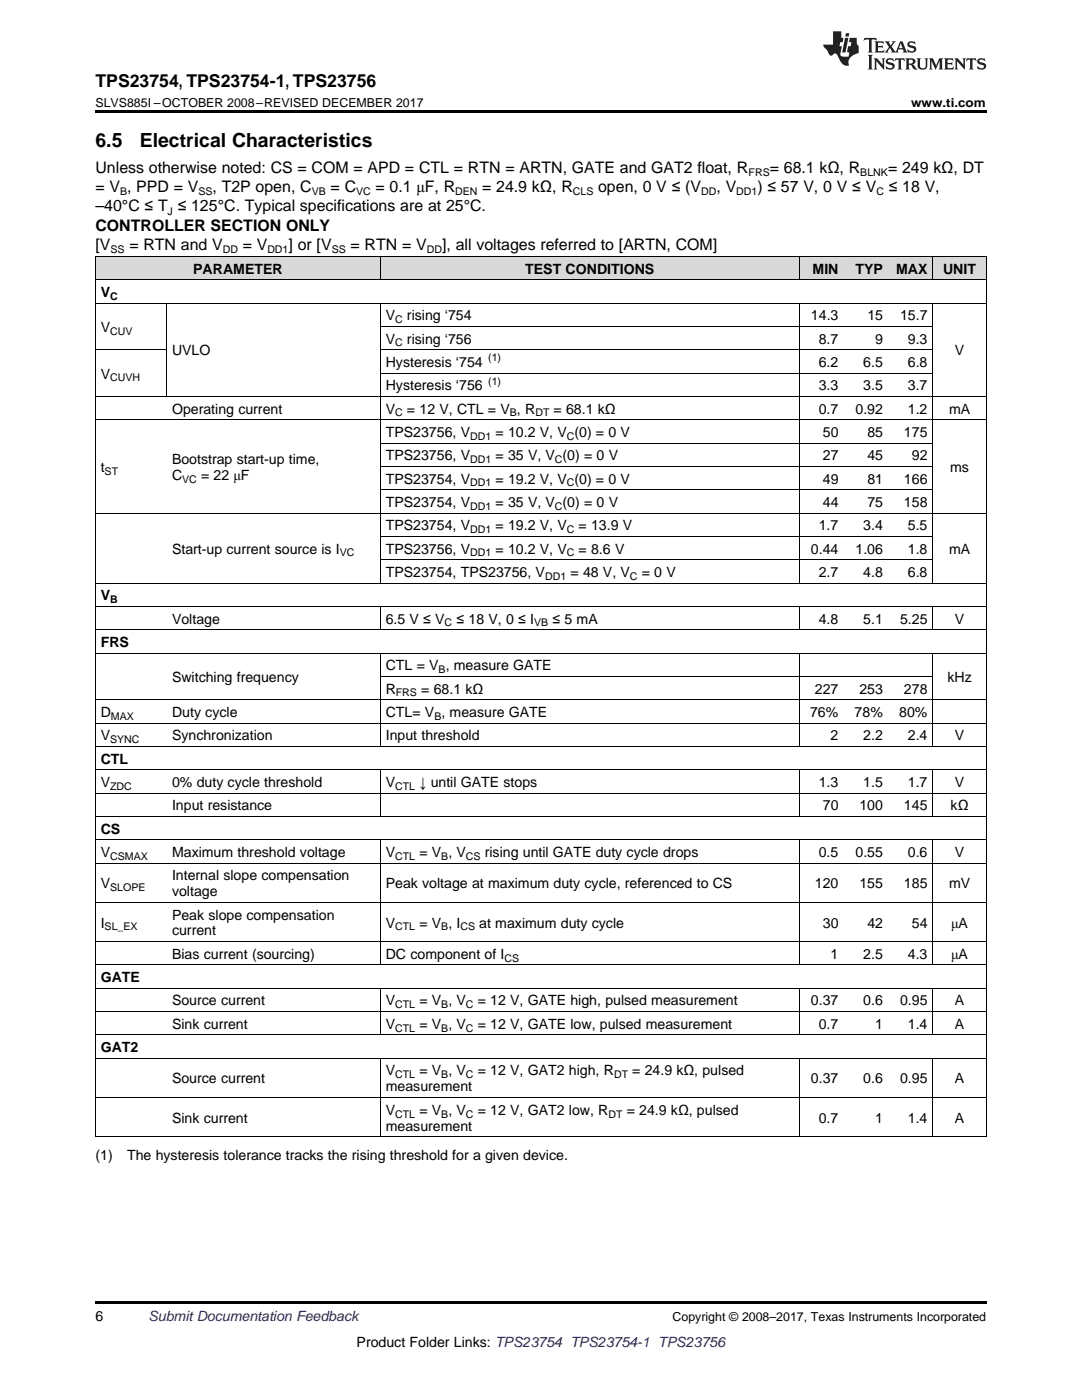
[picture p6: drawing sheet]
<svg xmlns="http://www.w3.org/2000/svg" width="216mm" height="279mm" viewBox="0 0 216 279" stroke-linecap="round" stroke-linejoin="round" font-family="sans-serif">
<defs><g id="words">
<g font-size="3.9">
<text x="19" y="29.3">6.5</text>
<text x="27.9" y="29.3">Electrical Characteristics</text>
</g>
<text font-size="3.5" x="19" y="17.3">TPS23754, TPS23754-1, TPS23756</text>
<g font-size="3.2">
<text x="19" y="34.4">Unless otherwise noted: CS = COM = APD = CTL = RTN = ARTN, GATE and GAT2 float, R</text>
<text x="153.6" y="34.4">= 68.1 kΩ, R</text>
<text x="177.2" y="34.4">= 249 kΩ, DT</text>
<text x="19" y="38.3">= V , PPD = V</text>
<text x="42.4" y="38.3">, T2P open, C</text>
<text x="66" y="38.3">= C</text>
<text x="74.9" y="38.3">= 0.1 μF, R</text>
<text x="96.2" y="38.3">= 24.9 kΩ, R</text>
<text x="119.4" y="38.3">open, 0 V ≤ (V</text>
<text x="143" y="38.3">, V</text>
<text x="151.1" y="38.3">) ≤ 57 V, 0 V ≤ V</text>
<text x="177.3" y="38.3">≤ 18 V,</text>
<text x="19" y="42.2">–40°C ≤ T ≤ 125°C. Typical specifications are at 25°C.</text>
<text x="19" y="46.1">CONTROLLER SECTION ONLY</text>
<text x="19" y="50">[V</text>
<text x="25.8" y="50">= RTN and V</text>
<text x="48.4" y="50">= V</text>
<text x="57.6" y="50">] or [V</text>
<text x="70" y="50">= RTN = V</text>
<text x="88.2" y="50">], all voltages referred to [ARTN, COM]</text>
</g>
<g font-size="2.8">
<text x="20.1" y="59.3">V</text>
<text x="38.6" y="54.6">PARAMETER</text>
<text x="104.8" y="54.6">TEST CONDITIONS</text>
<text x="162.1" y="54.6">MIN</text>
<text x="170.7" y="54.6">TYP</text>
<text x="178.8" y="54.6">MAX</text>
<text x="188.2" y="54.6">UNIT</text>
<text x="77" y="63.9">V</text>
<text x="81.2" y="63.9">rising ‘754</text>
<text x="161.8" y="63.9">14.3</text>
<text x="173.1" y="63.9">15</text>
<text x="179.6" y="63.9">15.7</text>
<text x="20.1" y="66.3">V</text>
<text x="34.3" y="70.9">UVLO</text>
<text x="77" y="68.6">V</text>
<text x="81.2" y="68.6">rising ‘756</text>
<text x="163.4" y="68.6">8.7</text>
<text x="174.6" y="68.6">9</text>
<text x="181.2" y="68.6">9.3</text>
<text x="190.5" y="70.9">V</text>
<text x="20.1" y="75.6">V</text>
<text x="77" y="73.2">Hysteresis ‘754</text>
<text x="77" y="77.9">Hysteresis ‘756</text>
<text x="163.4" y="73.2">6.2</text>
<text x="163.4" y="77.9">3.3</text>
<text x="172.3" y="73.2">6.5</text>
<text x="172.3" y="77.9">3.5</text>
<text x="181.2" y="73.2">6.8</text>
<text x="181.2" y="77.9">3.7</text>
<text x="34.3" y="82.5">Operating current</text>
<text x="77" y="82.5">V</text>
<text x="81.2" y="82.5">= 12 V, CTL = V , R</text>
<text x="110.5" y="82.5">= 68.1 kΩ</text>
<text x="163.4" y="82.5">0.7</text>
<text x="170.7" y="82.5">0.92</text>
<text x="181.2" y="82.5">1.2</text>
<text x="189.4" y="82.5">mA</text>
<text x="77" y="87.2">TPS23756, V</text>
<text x="98.9" y="87.2">= 10.2 V, V (0) = 0 V</text>
<text x="164.2" y="87.2">50</text>
<text x="173.1" y="87.2">85</text>
<text x="180.4" y="87.2">175</text>
<text x="20.1" y="94.2">t</text>
<text x="34.3" y="92.6">Bootstrap start-up time,</text>
<text x="34.3" y="95.8">C</text>
<text x="40.1" y="95.8">= 22 μF</text>
<text x="77" y="91.9">TPS23756, V</text>
<text x="98.9" y="91.9">= 35 V, V (0) = 0 V</text>
<text x="164.2" y="91.9">27</text>
<text x="173.1" y="91.9">45</text>
<text x="182" y="91.9">92</text>
<text x="189.6" y="94.2">ms</text>
<text x="77" y="96.5">TPS23754, V</text>
<text x="77" y="101.2">TPS23754, V</text>
<text x="98.9" y="96.5">= 19.2 V, V (0) = 0 V</text>
<text x="98.9" y="101.2">= 35 V, V (0) = 0 V</text>
<text x="164.2" y="96.5">49</text>
<text x="164.2" y="101.2">44</text>
<text x="173.1" y="96.5">81</text>
<text x="173.1" y="101.2">75</text>
<text x="180.4" y="96.5">166</text>
<text x="180.4" y="101.2">158</text>
<text x="77" y="105.8">TPS23754, V</text>
<text x="98.9" y="105.8">= 19.2 V, V</text>
<text x="115.5" y="105.8">= 13.9 V</text>
<text x="163.4" y="105.8">1.7</text>
<text x="172.3" y="105.8">3.4</text>
<text x="181.2" y="105.8">5.5</text>
<text x="34.3" y="110.5">Start-up current source is I</text>
<text x="77" y="110.5">TPS23756, V</text>
<text x="98.9" y="110.5">= 10.2 V, V</text>
<text x="115.5" y="110.5">= 8.6 V</text>
<text x="161.8" y="110.5">0.44</text>
<text x="170.7" y="110.5">1.06</text>
<text x="181.2" y="110.5">1.8</text>
<text x="189.4" y="110.5">mA</text>
<text x="20.1" y="119.8">V</text>
<text x="77" y="115.1">TPS23754, TPS23756, V</text>
<text x="113.8" y="115.1">= 48 V, V</text>
<text x="128.1" y="115.1">= 0 V</text>
<text x="163.4" y="115.1">2.7</text>
<text x="172.3" y="115.1">4.8</text>
<text x="181.2" y="115.1">6.8</text>
<text x="34.3" y="124.5">Voltage</text>
<text x="77" y="124.5">6.5 V ≤ V</text>
<text x="91.1" y="124.5">≤ 18 V, 0 ≤ I</text>
<text x="110.2" y="124.5">≤ 5 mA</text>
<text x="163.4" y="124.5">4.8</text>
<text x="172.3" y="124.5">5.1</text>
<text x="179.6" y="124.5">5.25</text>
<text x="190.5" y="124.5">V</text>
<text x="20.1" y="129.1">FRS</text>
<text x="34.3" y="136.1">Switching frequency</text>
<text x="77" y="133.8">CTL = V , measure GATE</text>
<text x="189.1" y="136.1">kHz</text>
<text x="20.1" y="143.1">D</text>
<text x="34.3" y="143.1">Duty cycle</text>
<text x="77" y="138.4">R</text>
<text x="77" y="143.1">CTL= V , measure GATE</text>
<text x="84.1" y="138.4">= 68.1 kΩ</text>
<text x="161.6" y="143.1">76%</text>
<text x="162.6" y="138.4">227</text>
<text x="170.5" y="143.1">78%</text>
<text x="171.5" y="138.4">253</text>
<text x="179.4" y="143.1">80%</text>
<text x="180.4" y="138.4">278</text>
<text x="20.1" y="147.7">V</text>
<text x="34.3" y="147.7">Synchronization</text>
<text x="77" y="147.7">Input threshold</text>
<text x="165.7" y="147.7">2</text>
<text x="172.3" y="147.7">2.2</text>
<text x="181.2" y="147.7">2.4</text>
<text x="190.5" y="147.7">V</text>
<text x="20.1" y="152.4">CTL</text>
<text x="20.1" y="157.1">V</text>
<text x="34.3" y="157.1">0% duty cycle threshold</text>
<text x="34.3" y="161.7">Input resistance</text>
<text x="77" y="157.1">V</text>
<text x="83.7" y="157.1">↓ until GATE stops</text>
<text x="163.4" y="157.1">1.3</text>
<text x="164.2" y="161.7">70</text>
<text x="171.5" y="161.7">100</text>
<text x="172.3" y="157.1">1.5</text>
<text x="180.4" y="161.7">145</text>
<text x="181.2" y="157.1">1.7</text>
<text x="189.7" y="161.7">kΩ</text>
<text x="190.5" y="157.1">V</text>
<text x="20.1" y="166.4">CS</text>
<text x="20.1" y="171">V</text>
<text x="34.3" y="171">Maximum threshold voltage</text>
<text x="77" y="171">V</text>
<text x="83.7" y="171">= V , V</text>
<text x="96.7" y="171">rising until GATE duty cycle drops</text>
<text x="163.4" y="171">0.5</text>
<text x="170.7" y="171">0.55</text>
<text x="181.2" y="171">0.6</text>
<text x="190.5" y="171">V</text>
<text x="20.1" y="177.3">V</text>
<text x="34.3" y="175.7">Internal slope compensation</text>
<text x="34.3" y="178.9">voltage</text>
<text x="77" y="177.3">Peak voltage at maximum duty cycle, referenced to CS</text>
<text x="162.6" y="177.3">120</text>
<text x="171.5" y="177.3">155</text>
<text x="180.4" y="177.3">185</text>
<text x="189.4" y="177.3">mV</text>
<text x="20.1" y="185.1">I</text>
<text x="34.3" y="183.5">Peak slope compensation</text>
<text x="77" y="185.1">V</text>
<text x="83.7" y="185.1">= V , I</text>
<text x="95.6" y="185.1">at maximum duty cycle</text>
<text x="164.2" y="185.1">30</text>
<text x="173.1" y="185.1">42</text>
<text x="182" y="185.1">54</text>
<text x="189.8" y="185.1">μA</text>
<text x="34.3" y="186.7">current</text>
<text x="34.3" y="191.3">Bias current (sourcing)</text>
<text x="77" y="191.3">DC component of I</text>
<text x="165.7" y="191.3">1</text>
<text x="172.3" y="191.3">2.5</text>
<text x="181.2" y="191.3">4.3</text>
<text x="189.8" y="191.3">μA</text>
<text x="20.1" y="196">GATE</text>
<text x="34.3" y="200.7">Source current</text>
<text x="77" y="200.7">V</text>
<text x="83.7" y="200.7">= V , V</text>
<text x="95.3" y="200.7">= 12 V, GATE high, pulsed measurement</text>
<text x="161.8" y="200.7">0.37</text>
<text x="172.3" y="200.7">0.6</text>
<text x="179.6" y="200.7">0.95</text>
<text x="190.5" y="200.7">A</text>
<text x="20.1" y="210">GAT2</text>
<text x="34.3" y="205.3">Sink current</text>
<text x="77" y="205.3">V</text>
<text x="83.7" y="205.3">= V , V</text>
<text x="95.3" y="205.3">= 12 V, GATE low, pulsed measurement</text>
<text x="163.4" y="205.3">0.7</text>
<text x="174.6" y="205.3">1</text>
<text x="181.2" y="205.3">1.4</text>
<text x="190.5" y="205.3">A</text>
<text x="77" y="214.6">V</text>
<text x="83.7" y="214.6">= V , V</text>
<text x="95.3" y="214.6">= 12 V, GAT2 high, R</text>
<text x="126.2" y="214.6">= 24.9 kΩ, pulsed</text>
<text x="34.3" y="216.2">Source current</text>
<text x="77" y="217.8">measurement</text>
<text x="161.8" y="216.2">0.37</text>
<text x="172.3" y="216.2">0.6</text>
<text x="179.6" y="216.2">0.95</text>
<text x="190.5" y="216.2">A</text>
<text x="34.3" y="224">Sink current</text>
<text x="77" y="222.5">V</text>
<text x="77" y="225.6">measurement</text>
<text x="83.7" y="222.5">= V , V</text>
<text x="95.3" y="222.5">= 12 V, GAT2 low, R</text>
<text x="125.1" y="222.5">= 24.9 kΩ, pulsed</text>
<text x="163.4" y="224">0.7</text>
<text x="174.6" y="224">1</text>
<text x="181.2" y="224">1.4</text>
<text x="190.5" y="224">A</text>
<text x="19" y="231.5">(1)</text>
<text x="25.4" y="231.5">The hysteresis tolerance tracks the rising threshold for a given device.</text>
<text x="19" y="263.6">6</text>
<text x="71.2" y="268.9">Product Folder Links: TPS23754 TPS23754-1 TPS23756</text>
</g>
<text font-size="2.8" fill="#0000c8" x="29.6" y="263.6">Submit Documentation Feedback</text>
<g font-size="2.5">
<text x="19" y="21.4">SLVS885I –OCTOBER 2008–REVISED DECEMBER 2017</text>
<text x="181.8" y="21.4">www.ti.com</text>
<text x="134.2" y="263.6">Copyright © 2008–2017, Texas Instruments Incorporated</text>
</g>
<g font-size="2.1">
<text x="149.4" y="35.1">FRS</text>
<text x="171.7" y="35.1">BLNK</text>
<text x="24" y="38.9">B</text>
<text x="39.6" y="38.9">SS</text>
<text x="62.2" y="38.9">VB</text>
<text x="71.1" y="38.9">VC</text>
<text x="90.8" y="38.9">DEN</text>
<text x="114.3" y="38.9">CLS</text>
<text x="139.9" y="38.9">DD</text>
<text x="146.9" y="38.9">DD1</text>
<text x="174.9" y="38.9">C</text>
<text x="33.4" y="42.8">J</text>
<text x="22" y="50.6">SS</text>
<text x="44.5" y="50.6">DD</text>
<text x="53.3" y="50.6">DD1</text>
<text x="66.2" y="50.6">SS</text>
<text x="85.2" y="50.6">DD</text>
<text x="22" y="59.8">C</text>
<text x="78.8" y="64.5">C</text>
<text x="22" y="66.8">CUV</text>
<text x="78.8" y="69.1">C</text>
<text x="22" y="76.1">CUVH</text>
<text x="97.4" y="76.8">(1)</text>
<text x="97.4" y="72.1">(1)</text>
<text x="78.8" y="83.1">C</text>
<text x="101.7" y="83.1">B</text>
<text x="106.8" y="83.1">DT</text>
<text x="93.8" y="87.8">DD1</text>
<text x="113.1" y="87.8">C</text>
<text x="20.9" y="94.8">ST</text>
<text x="93.8" y="92.4">DD1</text>
<text x="110.7" y="92.4">C</text>
<text x="36.3" y="96.3">VC</text>
<text x="93.8" y="97.1">DD1</text>
<text x="93.8" y="101.7">DD1</text>
<text x="110.7" y="101.7">C</text>
<text x="113.1" y="97.1">C</text>
<text x="93.8" y="106.4">DD1</text>
<text x="113.1" y="106.4">C</text>
<text x="67.8" y="111.1">VC</text>
<text x="93.8" y="111.1">DD1</text>
<text x="113.1" y="111.1">C</text>
<text x="108.8" y="115.7">DD1</text>
<text x="125.7" y="115.7">C</text>
<text x="22" y="120.4">B</text>
<text x="88.7" y="125">C</text>
<text x="106.6" y="125">VB</text>
<text x="87.5" y="134.3">B</text>
<text x="22.1" y="143.7">MAX</text>
<text x="79" y="139">FRS</text>
<text x="86.7" y="143.7">B</text>
<text x="22" y="148.3">SYNC</text>
<text x="22" y="157.6">ZDC</text>
<text x="78.8" y="157.6">CTL</text>
<text x="22" y="171.6">CSMAX</text>
<text x="78.8" y="171.6">CTL</text>
<text x="88.1" y="171.6">B</text>
<text x="93" y="171.6">CS</text>
<text x="22" y="177.8">SLOPE</text>
<text x="20.9" y="185.7">SL_EX</text>
<text x="78.8" y="185.7">CTL</text>
<text x="88.1" y="185.7">B</text>
<text x="91.9" y="185.7">CS</text>
<text x="100.7" y="191.9">CS</text>
<text x="78.8" y="201.2">CTL</text>
<text x="88.1" y="201.2">B</text>
<text x="93" y="201.2">C</text>
<text x="78.8" y="205.9">CTL</text>
<text x="88.1" y="205.9">B</text>
<text x="93" y="205.9">C</text>
<text x="78.8" y="215.2">CTL</text>
<text x="88.1" y="215.2">B</text>
<text x="93" y="215.2">C</text>
<text x="122.5" y="215.2">DT</text>
<text x="78.8" y="223">CTL</text>
<text x="88.1" y="223">B</text>
<text x="93" y="223">C</text>
<text x="121.4" y="223">DT</text>
</g>
</g></defs>
<g fill="#d8d8d8">
<path d="M19 51.2h14.3v4.7h-14.3z"/>
<path d="M33.3 51.2h42.6v4.7h-42.6z"/>
<path d="M75.9 51.2h83.6v4.7h-83.6z"/>
<path d="M159.5 51.2h8.9v4.7h-8.9z"/>
<path d="M168.4 51.2h8.9v4.7h-8.9z"/>
<path d="M177.3 51.2h8.9v4.7h-8.9z"/>
<path d="M186.2 51.2h10.6v4.7h-10.6z"/>
</g>
<path d="M19 22h177.8v.5h-177.8zM19 259.7h177.8v.5h-177.8z" fill="#000"/>
<g fill="none" stroke="#000" stroke-width=".2">
<path d="M19 51.2h177.8v175.7M19 55.8h177.8M19.1 51.2v175.7M75.9 51.2v4.7M159.4 51.2v4.7M186.1 51.2v4.7M19 79.1h177.8M19 69.8h14.3M19 60.5h177.8M33.2 60.5v18.7M75.9 60.5v55.9M75.9 74.5h110.3"/>
<path d="M75.9 69.8h110.3M75.9 65.1h110.3M159.4 60.5v55.9M186.1 60.5v55.9M19 83.8h177.8M75.9 97.7h110.3M75.9 93.1h110.3M75.9 88.4h110.3M19 116.4h177.8M19 102.4h177.8M75.9 111.7h110.3M75.9 107.1h110.3"/>
<path d="M19 139.6h177.8M19 130.3h177.8M19 125.7h177.8M19 121h177.8M75.9 121v4.7M75.9 130.4v18.6M75.9 135h110.3M159.4 121v4.7M159.4 130.4v18.6M186.1 121v4.7M186.1 130.4v18.6M19 158.3h177.8"/>
<path d="M19 153.6h177.8M19 149h177.8M19 144.3h177.8M75.9 153.6v9.4M159.4 153.6v9.4M186.1 153.6v9.4M19 172.2h177.8M19 167.6h177.8M19 162.9h177.8M75.9 167.6v25M159.4 167.6v25M186.1 167.6v25"/>
<path d="M19 197.2h177.8M19 192.6h177.8M19 187.9h177.8M19 180.1h177.8M75.9 197.2v9.4M159.4 197.2v9.4M186.1 197.2v9.4M19 219h177.8M19 211.2h177.8M19 206.5h177.8M19 201.9h177.8M75.9 211.2v15.7"/>
<path d="M159.4 211.2v15.7M186.1 211.2v15.7M19 226.9h177.8"/>
</g>
<g fill="#231f20">
<path d="M172.5 7.6l-.1 .5 .4-.2h.6v.1v2.1l-.2 .4h.9l-.2-.4v-2.1l.1-.1h.5l.5 .2-.2-.5zM174.5 8.3l.2 .3v1.5l-.2 .4h1.8l.2-.6a1.04 1.04 0 0 1-1.3 .2v-.7h.6l.3 .2v-.6l-.3 .2h-.6v-.6l.8-.1 .4 .3-.2-.5zM176.5 8.3l.9 1.1-.9 1.1h.8l-.2-.2 .4-.7 .5 .7-.2 .2h1.5l-.2-.2 .2-.4h.9l.1 .4-.2 .2h1l-.3-.3-.7-1.9h-.5l-.9 2-.8-1 .9-1h-.8l.1 .3-.4 .5-.3-.6 .1-.2zM179.7 8.6l.4 1h-.7zM181.3 8.4a.63 .63 0 0 0-.2 .7 .63 .63 0 0 0 .6 .4l.6 .2 .1 .2a.75 .75 0 0 1-.7 .4 .75 .75 0 0 1-.6-.5l.1 .7 .1-.1a1.11 1.11 0 0 0 1.5-.6 1.13 1.13 0 0 0-1.2-.8l-.1-.4a1.04 1.04 0 0 1 1.2 .2l-.2-.5-.2 .1-.4-.2zM173.2 10.9l.2 .4v2.2l-.2 .4h1l-.3-.4v-2.2l.3-.4zM174.3 11.6l.3 .4v1.5l-.3 .4h.8l-.2-.4v-1.3l1.5 1.7v-1.9l.2-.4h-.7l.2 .4v.9l-1.1-1.3zM177 11.8a.62 .62 0 0 0-.2 .7 .62 .62 0 0 0 .6 .4l.6 .1 .1 .3a.76 .76 0 0 1-.7 .3 .76 .76 0 0 1-.7-.4l.2 .7 .1-.1a1.11 1.11 0 0 0 1.5-.6 1.13 1.13 0 0 0-1.2-.8l-.1-.4a1.04 1.04 0 0 1 1.2 .2l-.2-.6-.2 .1-.5-.1zM178.7 11.6l-.2 .6a.61 .61 0 0 1 .8-.3v1.6l-.2 .4h.9l-.2-.4v-1.6a.63 .63 0 0 1 .7 .3l-.1-.6zM180.6 11.6l.3 .4v1.5l-.3 .4h1l-.2-.2-.1-.8 .6 .2a.76 .76 0 0 0 1.2 .7l-1-1a.58 .58 0 0 0 .6-.5 .58 .58 0 0 0-.5-.6zM181.4 11.9h.1a.45 .45 0 0 1 .5 .1 .45 .45 0 0 1 .1 .5l-.8 .2zM182.9 11.6l.2 .2a2.17 2.17 0 0 0 .3 1.9 .99 .99 0 0 0 1.6-.6v-1.1l.2-.4h-.7l.2 .2a1.92 1.92 0 0 1-.2 1.8 .6 .6 0 0 1-.9-.5v-1.1l.2-.4zM185.4 11.6l.2 .4v1.5l-.2 .4h.7l-.2-.4v-1.4l.8 1.8 .8-1.8v1.4l-.2 .4h.9l-.2-.4v-1.5l.2-.4h-.8l-.6 1.5-.6-1.5zM188.4 11.6l.2 .4v1.5l-.2 .4h1.8l.1-.6a1.04 1.04 0 0 1-1.2 .1v-.6h.5l.4 .2v-.6l-.4 .2h-.5v-.7h.8l.3 .3-.1-.6zM190.5 11.6l.2 .4v1.5l-.2 .4h.7l-.2-.4v-1.3l1.5 1.7v-1.9l.2-.4h-.7l.2 .4v.9l-1.1-1.3zM192.9 11.6l-.1 .6a.61 .61 0 0 1 .7-.3l.1 1.6-.3 .4h1l-.3-.4 .1-1.6a.63 .63 0 0 1 .7 .3l-.1-.6zM195.2 11.8a.62 .62 0 0 0-.2 .7 .62 .62 0 0 0 .6 .4l.6 .1 .1 .3a.76 .76 0 0 1-.7 .3 .76 .76 0 0 1-.6-.4l.1 .7 .1-.1a1.11 1.11 0 0 0 1.6-.6 1.13 1.13 0 0 0-1.3-.8l-.1-.4a1.04 1.04 0 0 1 1.2 .2l-.1-.6-.2 .1-.5-.1z"/>
<path d="M166.2 6.3v2.6h-1.9v.4l.8 .9a.91 .91 0 0 0 1 .8 .56 .56 0 0 1 .5-.3 .56 .56 0 0 1 .5 .3l.4 .8a1.53 1.53 0 0 0 1.9 1.2 1.54 1.54 0 0 1 1-2.1l.9-.3v-1.4a1.52 1.52 0 0 1-.4-1.6h-1.3l-.2 .8h.5l-.2 .8h-.5l-.1 1v.2l.4 .1-.2 .8a1.93 1.93 0 0 1-1.6-.3l.3-1.8h-.5l.2-.8h.4l.2-.8h-.4v-1.3zM168.6 7.6l-.6 2.9h.7l.6-2.9zM168.8 6.6l-.1 .7h.6l.2-.7z"/>
</g>
<use href="#words"/>
</svg>
